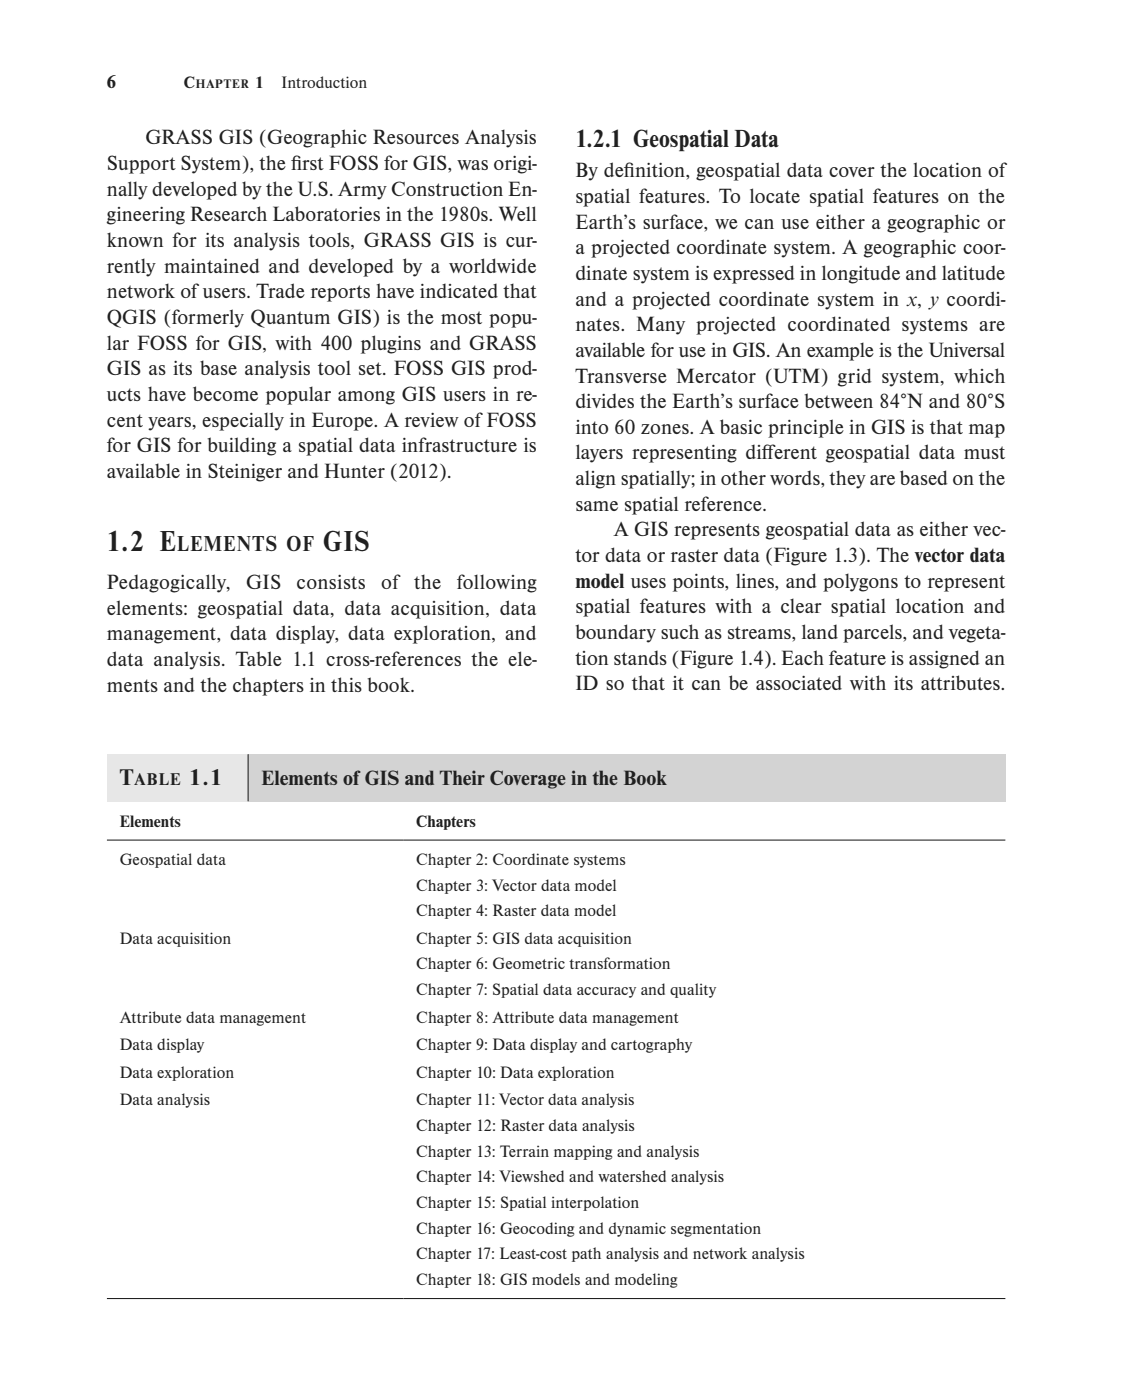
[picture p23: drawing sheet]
<svg xmlns="http://www.w3.org/2000/svg" width="188mm" height="231mm" viewBox="0 0 188 231" stroke-linecap="round" stroke-linejoin="round" font-family="sans-serif">
<defs><g id="words">
<g font-size="4.9" fill="#231f20">
<text x="17.6" y="90.9">1.2 E</text>
<text x="53.3" y="90.9">GIS</text>
</g>
<text font-size="4.2" fill="#231f20" x="94.9" y="24.3">1.2.1 Geospatial Data</text>
<g font-size="3.9" fill="#231f20">
<text x="19.8" y="129.6">T</text>
<text x="31.2" y="129.6">1.1</text>
</g>
<text font-size="3.7" fill="#231f20" x="29.2" y="90.9">LEMENTS OF</text>
<g font-size="3.5" fill="#231f20">
<text x="24" y="23.8">GRASS GIS (Geographic Resources Analysis</text>
<text x="17.6" y="28.1">Support System), the f</text>
<text x="48" y="28.1">irst FOSS for GIS, was origi-</text>
<text x="94.9" y="29.3">By def</text>
<text x="102.9" y="29.3">inition, geospatial data cover the location of</text>
<text x="17.6" y="32.3">nally developed by the U.S. Army Construction En-</text>
<text x="94.9" y="33.5">spatial features. To locate spatial features on the</text>
<text x="17.6" y="36.5">gineering Research Laboratories in the 1980s. Well</text>
<text x="17.6" y="40.8">known for its analysis tools, GRASS GIS is cur-</text>
<text x="94.9" y="37.7">Earth’s surface, we can use either a geographic or</text>
<text x="94.9" y="42">a projected coordinate system. A geographic coor-</text>
<text x="17.6" y="45">rently maintained and developed by a worldwide</text>
<text x="94.9" y="46.2">dinate system is expressed in longitude and latitude</text>
<text x="17.6" y="49.2">network of users. Trade reports have indicated that</text>
<text x="17.6" y="53.5">QGIS (formerly Quantum GIS) is the most popu-</text>
<text x="94.9" y="50.4">and a projected coordinate system in x, y coordi-</text>
<text x="17.6" y="57.7">lar FOSS for GIS, with 400 plugins and GRASS</text>
<text x="94.9" y="54.7">nates. Many projected coordinated systems are</text>
<text x="94.9" y="58.9">available for use in GIS. An example is the Universal</text>
<text x="17.6" y="61.9">GIS as its base analysis tool set. FOSS GIS prod-</text>
<text x="94.9" y="63.1">Transverse Mercator (UTM) grid system, which</text>
<text x="17.6" y="66.2">ucts have become popular among GIS users in re-</text>
<text x="17.6" y="70.4">cent years, especially in Europe. A review of FOSS</text>
<text x="94.9" y="67.4">divides the Earth’s surface between 84°N and 80°S</text>
<text x="94.9" y="71.6">into 60 zones. A basic principle in GIS is that map</text>
<text x="17.6" y="74.6">for GIS for building a spatial data infrastructure is</text>
<text x="94.9" y="75.8">layers representing dif</text>
<text x="125.7" y="75.8">ferent geospatial data must</text>
<text x="17.6" y="78.9">available in Steiniger and Hunter (2012).</text>
<text x="94.9" y="80.1">align spatially; in other words, they are based on the</text>
<text x="94.9" y="84.3">same spatial reference.</text>
<text x="101.2" y="88.5">A GIS represents geospatial data as either vec-</text>
<text x="94.9" y="92.8">tor data or raster data (Figure 1.3). The vector data</text>
<text x="17.6" y="101.4">elements: geospatial data, data acquisition, data</text>
<text x="17.6" y="97.2">Pedagogically,</text>
<text x="40.6" y="97.2">GIS</text>
<text x="48.9" y="97.2">consists</text>
<text x="62.9" y="97.2">of the</text>
<text x="75.3" y="97.2">following</text>
<text x="94.9" y="97">model uses points, lines, and polygons to represent</text>
<text x="94.9" y="101.2">spatial features with a clear spatial location and</text>
<text x="17.6" y="105.7">management, data display, data exploration, and</text>
<text x="94.9" y="105.5">boundary such as streams, land parcels, and vegeta-</text>
<text x="17.6" y="109.9">data analysis. Table 1.1 cross-references the ele-</text>
<text x="94.9" y="109.7">tion stands (Figure 1.4). Each feature is assigned an</text>
<text x="94.9" y="113.9">ID so that it can be associated with its attributes.</text>
<text x="17.6" y="114.1">ments and the chapters in this book.</text>
<text x="43.1" y="129.5">Elements of GIS and Their Coverage in the Book</text>
</g>
<text font-size="3.2" fill="#231f20" x="17.6" y="14.5">6</text>
<text font-size="2.9" fill="#231f20" x="22.2" y="129.6">ABLE</text>
<g font-size="2.8" fill="#231f20">
<text x="30.3" y="14.5">C</text>
<text x="42.1" y="14.5">1  Introduction</text>
<text x="19.8" y="136.4">Elements</text>
<text x="68.7" y="136.4">Chapters</text>
<text x="19.8" y="142.7">Geospatial data</text>
<text x="68.6" y="142.7">Chapter 2: Coordinate systems</text>
<text x="68.6" y="146.9">Chapter 3: Vector data model</text>
<text x="19.8" y="155.7">Data acquisition</text>
<text x="68.6" y="151.2">Chapter 4: Raster data model</text>
<text x="68.6" y="155.7">Chapter 5: GIS data acquisition</text>
<text x="68.6" y="160">Chapter 6: Geometric transformation</text>
<text x="68.6" y="164.2">Chapter 7: Spatial data accuracy and quality</text>
<text x="19.8" y="168.7">Attribute data management</text>
<text x="19.8" y="173.3">Data display</text>
<text x="68.6" y="173.3">Chapter 9: Data display and cartography</text>
<text x="68.7" y="168.7">Chapter 8: Attribute data management</text>
<text x="19.8" y="177.9">Data exploration</text>
<text x="68.6" y="177.9">Chapter 10: Data exploration</text>
<text x="19.8" y="182.4">Data analysis</text>
<text x="68.6" y="182.4">Chapter 11: Vector data analysis</text>
<text x="68.6" y="186.6">Chapter 12: Raster data analysis</text>
<text x="68.6" y="190.9">Chapter 13: Terrain mapping and analysis</text>
<text x="68.6" y="195.1">Chapter 14: Viewshed and watershed analysis</text>
<text x="68.6" y="199.3">Chapter 15: Spatial interpolation</text>
<text x="68.6" y="203.6">Chapter 16: Geocoding and dynamic segmentation</text>
<text x="68.6" y="207.8">Chapter 17: Least-cost path analysis and network analysis</text>
<text x="68.6" y="212">Chapter 18: GIS models and modeling</text>
</g>
<text font-size="2.1" fill="#231f20" x="32.3" y="14.5">HAPTER</text>
</g></defs>
<path d="M17.6 124.4h23.3v7.8h-23.3z" fill="#e6e7e8"/>
<path d="M40.9 124.4h124.9v7.8h-124.9z" fill="#d1d3d4"/>
<path d="M17.6 138.6h148.2M40.9 124.4v7.8M17.6 214.3h148.2" fill="none" stroke="#231f20" stroke-width=".18"/>
<use href="#words"/>
</svg>
